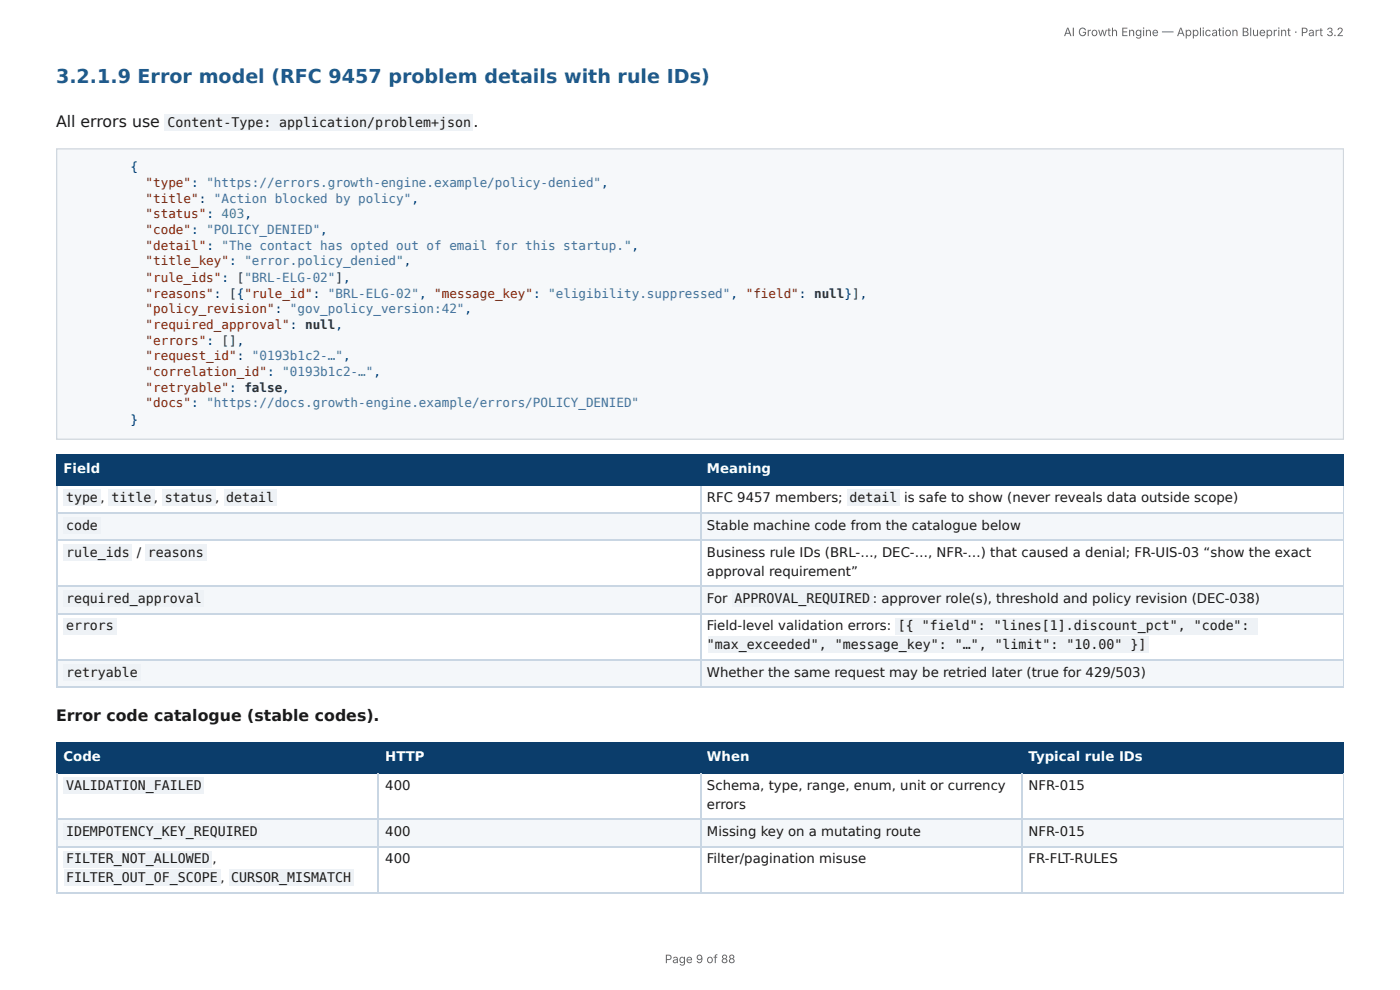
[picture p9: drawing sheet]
<svg xmlns="http://www.w3.org/2000/svg" width="297mm" height="210mm" viewBox="0 0 297 210" stroke-linecap="round" stroke-linejoin="round" font-family="sans-serif">
<defs><g id="words">
<text font-size="4.1" fill="#1f5a8c" x="11.9" y="17.7">3.2.1.9 Error model (RFC 9457 problem details with rule IDs)</text>
<g font-size="3.3" fill="#1a1a1a">
<text x="11.9" y="27">All errors use</text>
<text x="100.6" y="27">.</text>
<text x="11.9" y="153.2">Error code catalogue (stable codes).</text>
</g>
<g font-size="2.8" fill="#1a1a1a">
<text x="35.6" y="27">Content-Type: application/problem+json</text>
<text x="14" y="106.6">type ,</text>
<text x="23.7" y="106.6">title ,</text>
<text x="35" y="106.6">status ,</text>
<text x="48" y="106.6">detail</text>
<text x="150.2" y="106.6">RFC 9457 members;</text>
<text x="180.4" y="106.6">detail</text>
<text x="192" y="106.6">is safe to show (never reveals data outside scope)</text>
<text x="14" y="112.4">code</text>
<text x="150.2" y="112.4">Stable machine code from the catalogue below</text>
<text x="14" y="118.3">rule_ids</text>
<text x="29" y="118.3">/</text>
<text x="31.4" y="118.3">reasons</text>
<text x="150.2" y="118.3">Business rule IDs (BRL-…, DEC-…, NFR-…) that caused a denial; FR-UIS-03 “show the exact</text>
<text x="150.2" y="122.2">approval requirement”</text>
<text x="14" y="128.1">required_approval</text>
<text x="150.2" y="128.1">For</text>
<text x="156" y="128.1">APPROVAL_REQUIRED : approver role(s), threshold and policy revision (DEC-038)</text>
<text x="14" y="133.9">errors</text>
<text x="150.2" y="133.9">Field-level validation errors:</text>
<text x="150.2" y="137.8">&quot;max_exceeded&quot;, &quot;message_key&quot;: &quot;…&quot;, &quot;limit&quot;: &quot;10.00&quot; }]</text>
<text x="190.7" y="133.9">[{ &quot;field&quot;: &quot;lines[1].discount_pct&quot;, &quot;code&quot;:</text>
<text x="14" y="143.7">retryable</text>
<text x="150.2" y="143.7">Whether the same request may be retried later (true for 429/503)</text>
<text x="14" y="167.7">VALIDATION_FAILED</text>
<text x="81.8" y="167.7">400</text>
<text x="150.2" y="167.7">Schema, type, range, enum, unit or currency</text>
<text x="218.5" y="167.7">NFR-015</text>
<text x="150.2" y="171.7">errors</text>
<text x="14" y="177.5">IDEMPOTENCY_KEY_REQUIRED</text>
<text x="81.8" y="177.5">400</text>
<text x="150.2" y="177.5">Missing key on a mutating route</text>
<text x="218.5" y="177.5">NFR-015</text>
<text x="14" y="183.4">FILTER_NOT_ALLOWED</text>
<text x="45.1" y="183.4">,</text>
<text x="81.8" y="183.4">400</text>
<text x="150.2" y="183.4">Filter/pagination misuse</text>
<text x="218.5" y="183.4">FR-FLT-RULES</text>
<text x="14" y="187.3">FILTER_OUT_OF_SCOPE ,</text>
<text x="49.1" y="187.3">CURSOR_MISMATCH</text>
</g>
<g font-size="2.8" fill="#fff">
<text x="13.5" y="100.5">Field</text>
<text x="150.2" y="100.5">Meaning</text>
<text x="13.5" y="161.7">Code</text>
<text x="81.8" y="161.7">HTTP</text>
<text x="150.2" y="161.7">When</text>
<text x="218.5" y="161.7">Typical rule IDs</text>
</g>
<g font-size="2.7" fill="#06287e">
<text x="27.7" y="36.2">{</text>
<text x="27.7" y="90">}</text>
</g>
<g font-size="2.7" fill="#902000">
<text x="30.9" y="39.7">&quot;type&quot;: &quot;https://errors.growth-engine.example/policy-denied&quot;,</text>
<text x="30.9" y="43.1">&quot;title&quot;: &quot;Action blocked by policy&quot;,</text>
<text x="30.9" y="46.3">&quot;status&quot;: 403,</text>
<text x="30.9" y="49.7">&quot;code&quot;: &quot;POLICY_DENIED&quot;,</text>
<text x="30.9" y="53.2">&quot;detail&quot;: &quot;The contact has opted out of email for this startup.&quot;,</text>
<text x="30.9" y="56.4">&quot;title_key&quot;: &quot;error.policy_denied&quot;,</text>
<text x="30.9" y="59.8">&quot;rule_ids&quot;: [&quot;BRL-ELG-02&quot;],</text>
<text x="30.9" y="63.2">&quot;reasons&quot;: [{&quot;rule_id&quot;: &quot;BRL-ELG-02&quot;, &quot;message_key&quot;: &quot;eligibility.suppressed&quot;, &quot;field&quot;: null}],</text>
<text x="30.9" y="66.4">&quot;policy_revision&quot;: &quot;gov_policy_version:42&quot;,</text>
<text x="30.9" y="69.9">&quot;required_approval&quot;: null,</text>
<text x="30.9" y="73.3">&quot;errors&quot;: [],</text>
<text x="30.9" y="76.5">&quot;request_id&quot;: &quot;0193b1c2-…&quot;,</text>
<text x="30.9" y="79.9">&quot;correlation_id&quot;: &quot;0193b1c2-…&quot;,</text>
<text x="30.9" y="83.3">&quot;retryable&quot;: false,</text>
<text x="30.9" y="86.5">&quot;docs&quot;: &quot;https://docs.growth-engine.example/errors/POLICY_DENIED&quot;</text>
</g>
<g font-size="2.5" fill="#666">
<text x="225.9" y="7.7">AI Growth Engine — Application Blueprint · Part 3.2</text>
<text x="141.2" y="204.5">Page 9 of 88</text>
</g>
</g></defs>
<path d="M11.9 31.5h273.5v61.9h-273.5z" fill="#f6f8fa"/>
<path d="M12 31.6h273.4v61.7h-273.4z" fill="none" stroke="#d0d7de" stroke-width=".26"/>
<g fill="#0b3d6b">
<path d="M12.2 96.8h136.5v6.4h-136.5z"/>
<path d="M148.7 96.8h136.7v6.4h-136.7z"/>
</g>
<g fill="#f4f7fa">
<path d="M12.2 109h136.5v5.8h-136.5z"/>
<path d="M148.7 109h136.7v5.8h-136.7z"/>
<path d="M12.2 124.6h136.5v5.8h-136.5z"/>
<path d="M148.7 124.6h136.7v5.8h-136.7z"/>
<path d="M12.2 140h136.5v5.8h-136.5z"/>
<path d="M148.7 140h136.7v5.8h-136.7z"/>
</g>
<path d="M11.9 96.7h273.5M12 96.6v6.6M148.8 96.6v6.6M11.9 103.1h273.5" fill="none" stroke="#0b3d6b" stroke-width=".26"/>
<path d="M285.3 96.6v6.6" fill="none" stroke="#0b3d6b" stroke-width=".21"/>
<path d="M11.9 108.9h273.5M11.9 114.7h273.5M12 103.2v42.9M148.8 103.2v42.9M11.9 124.5h273.5M11.9 130.3h273.5M11.9 140.1h273.5M11.9 145.9h273.5" fill="none" stroke="#c9d6e3" stroke-width=".26"/>
<path d="M285.3 103.2v42.9" fill="none" stroke="#c9d6e3" stroke-width=".21"/>
<g fill="#0b3d6b">
<path d="M12.2 158h68.2v6.3h-68.2z"/>
<path d="M80.4 158h68.3v6.3h-68.3z"/>
<path d="M148.7 158h68.3v6.3h-68.3z"/>
<path d="M217 158h68.4v6.3h-68.4z"/>
</g>
<g fill="#f4f7fa">
<path d="M12.2 174.1h68.2v5.8h-68.2z"/>
<path d="M80.4 174.1h68.3v5.8h-68.3z"/>
<path d="M148.7 174.1h68.3v5.8h-68.3z"/>
<path d="M217 174.1h68.4v5.8h-68.4z"/>
</g>
<path d="M11.9 157.8h273.5M12 157.7v6.6M80.3 157.7v6.6M148.8 157.7v6.6M217.1 157.7v6.6M11.9 164.2h273.5" fill="none" stroke="#0b3d6b" stroke-width=".26"/>
<path d="M285.3 157.7v6.6" fill="none" stroke="#0b3d6b" stroke-width=".21"/>
<path d="M11.9 174h273.5M11.9 179.8h273.5M12 164.3v25.1M80.3 164.3v25.1M148.8 164.3v25.1M217.1 164.3v25.1M11.9 189.6h273.5" fill="none" stroke="#c9d6e3" stroke-width=".26"/>
<path d="M285.3 164.3v25.1" fill="none" stroke="#c9d6e3" stroke-width=".21"/>
<g fill="#eef2f6">
<path d="M34.9 24.3h65.6v3.5h-65.6z"/>
<path d="M13.5 104h7.9v3.4h-7.9z"/>
<path d="M23 104h9.8v3.4h-9.8z"/>
<path d="M34.4 104h11.4v3.4h-11.4z"/>
<path d="M47.6 104h11.1v3.4h-11.1z"/>
<path d="M179.9 104h11.1v3.4h-11.1z"/>
<path d="M13.5 109.8h7.9v3.4h-7.9z"/>
<path d="M13.5 115.6h14.5v3.5h-14.5z"/>
<path d="M31 115.6h12.9v3.5h-12.9z"/>
<path d="M13.5 125.4h29.9v3.5h-29.9z"/>
<path d="M155.6 125.4h29.9v3.5h-29.9z"/>
<path d="M13.5 131.2h11.4v3.5h-11.4z"/>
<path d="M190.2 131.2h77v3.5h-77z"/>
<path d="M150.3 135.2h93.6v3.4h-93.6z"/>
<path d="M13.5 141h16.4v3.5h-16.4z"/>
<path d="M13.5 165.1h29.9v3.4h-29.9z"/>
<path d="M13.5 174.9h41.8v3.4h-41.8z"/>
<path d="M13.5 180.7h31.5v3.5h-31.5z"/>
<path d="M13.5 184.7h33.3v3.4h-33.3z"/>
<path d="M48.7 184.7h26.4v3.4h-26.4z"/>
</g>
<use href="#words"/>
</svg>
